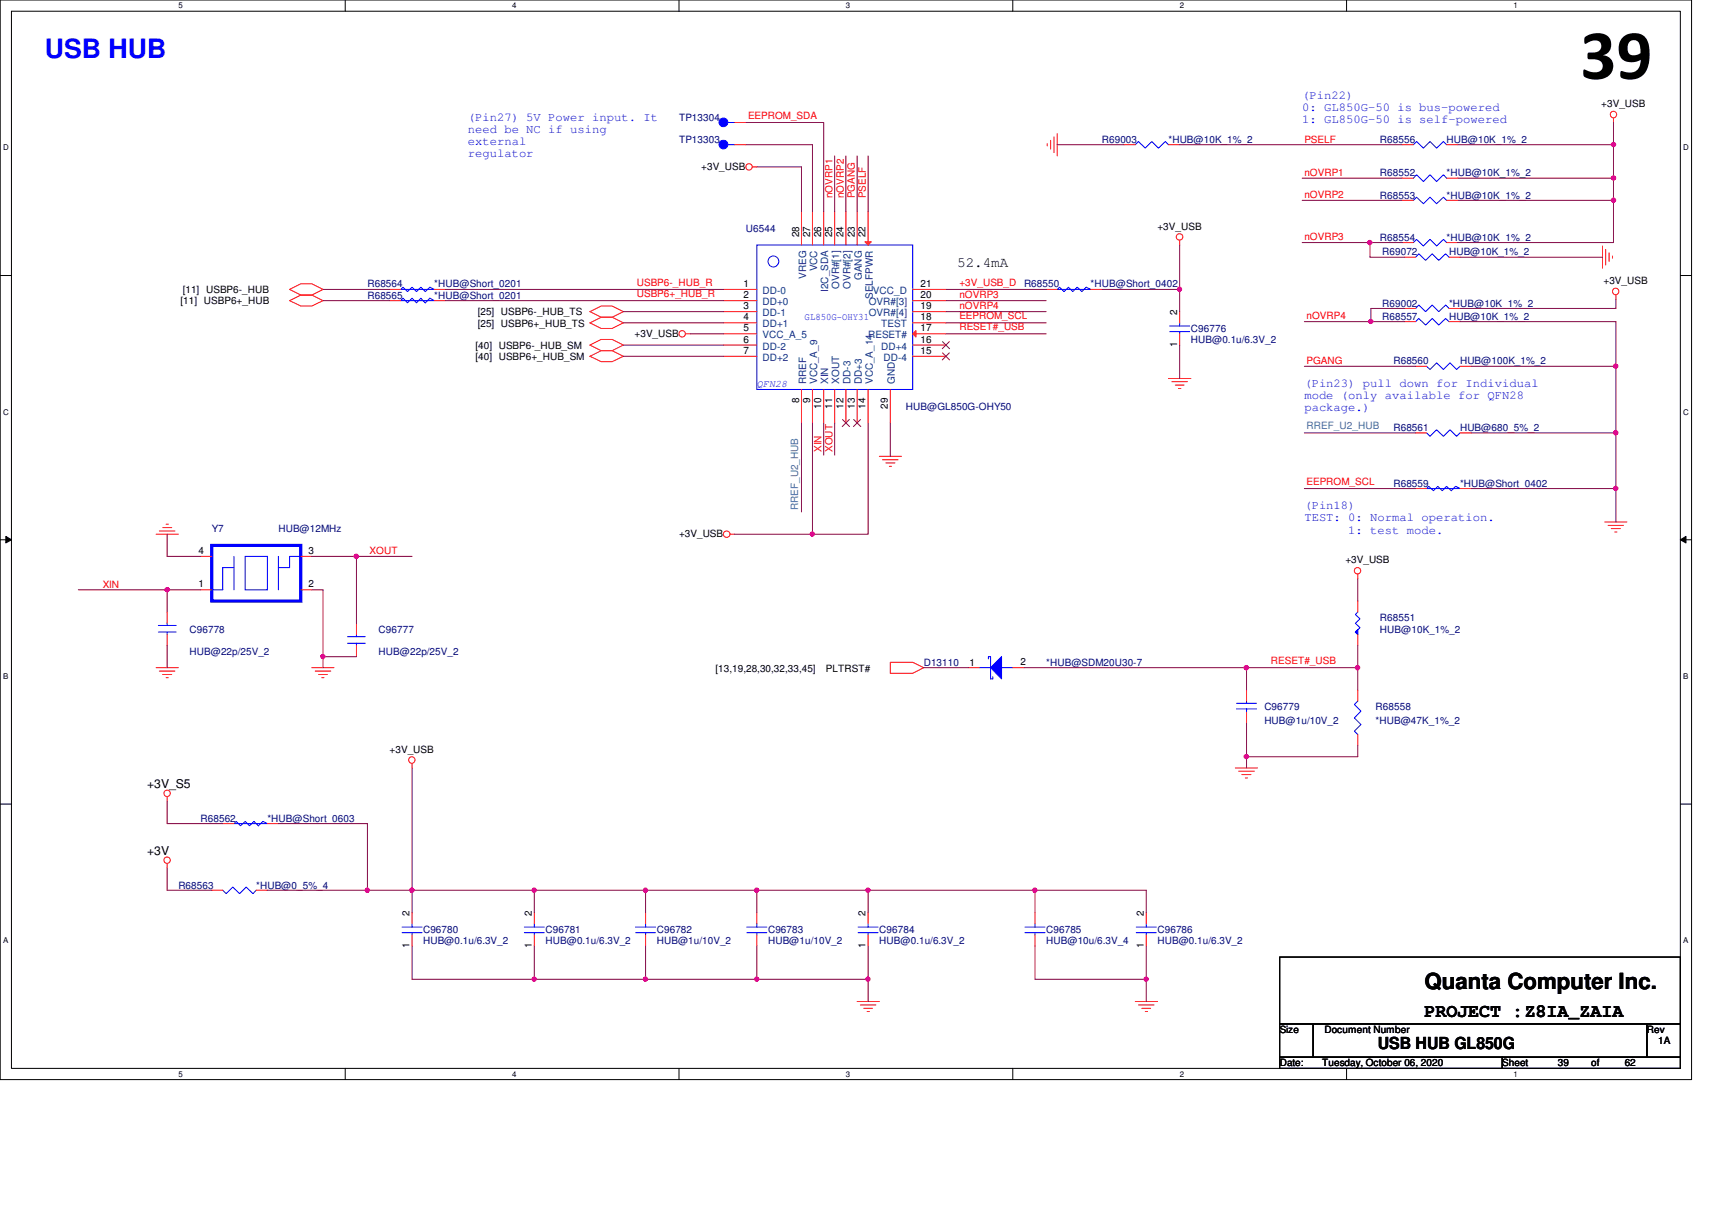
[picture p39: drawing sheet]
<svg xmlns="http://www.w3.org/2000/svg" width="297mm" height="210mm" viewBox="0 0 297 210" stroke-linecap="round" stroke-linejoin="round" font-family="sans-serif">
<defs><g id="words">
<text font-size="12.3" x="274.2" y="13.7">39</text>
<text font-size="4.6" fill="#00f" x="7.8" y="10.1">USB HUB</text>
<text font-size="3.9" x="247.1" y="171.5">Quanta Computer Inc.</text>
<text font-size="3.3" x="247.1" y="176.4">PROJECT :Z8IA_ZAIA</text>
<text font-size="2.9" x="239.1" y="182">USB HUB GL850G</text>
<text font-size="2.5" x="166.1" y="46.4">52.4mA</text>
<g font-size="2.1" fill="#00f">
<text x="225.9" y="17.1">(Pin22)</text>
<text x="81.2" y="21">(Pin27) 5V Power input. It</text>
<text x="81.2" y="23.1">need be NC if using</text>
<text x="225.9" y="19.2">0: GL850G-50 is bus-powered</text>
<text x="225.9" y="21.3">1: GL850G-50 is self-powered</text>
<text x="81.2" y="25.2">external</text>
<text x="81.2" y="27.3">regulator</text>
<text x="226.3" y="67.1">(Pin23) pull down for Individual</text>
<text x="226.3" y="69.2">mode (only available for QFN28</text>
<text x="226.3" y="71.3">package.)</text>
<text x="226.3" y="88.3">(Pin18)</text>
<text x="226.3" y="90.5">TEST: 0: Normal operation.</text>
<text x="233.9" y="92.6">1: test mode.</text>
</g>
<g font-size="2.1">
<text x="25.5" y="136.7">+3V_S5</text>
<text x="25.5" y="148.3">+3V</text>
</g>
<g font-size="1.7" fill="#000080">
<text x="117.8" y="20.9">TP13304</text>
<text x="117.8" y="24.8">TP13303</text>
<text x="191.2" y="24.8">R69003</text>
<text x="202.7" y="24.8">*HUB@10K_1%_2</text>
<text x="239.4" y="24.8">R68556</text>
<text x="251" y="24.8">HUB@10K_1%_2</text>
<text x="239.4" y="34.5">R68553</text>
<text x="239.4" y="30.6">R68552</text>
<text x="251" y="34.5">*HUB@10K_1%_2</text>
<text x="251" y="30.6">*HUB@10K_1%_2</text>
<text x="129.4" y="40.2">U6544</text>
<text x="239.4" y="41.8">R68554</text>
<text x="251" y="41.8">*HUB@10K_1%_2</text>
<text x="239.8" y="44.3">R69072</text>
<text x="251.4" y="44.3">HUB@10K_1%_2</text>
<text x="63.8" y="49.9">R68564</text>
<text x="63.8" y="51.8">R68565</text>
<text x="75.4" y="49.9">*HUB@Short_0201</text>
<text x="75.4" y="51.8">*HUB@Short_0201</text>
<text x="177.7" y="49.9">R68550</text>
<text x="189.2" y="49.9">*HUB@Short_0402</text>
<text x="239.8" y="53.2">R69002</text>
<text x="251.4" y="53.2">*HUB@10K_1%_2</text>
<text x="206.6" y="57.6">C96776</text>
<text x="206.6" y="59.5">HUB@0.1u/6.3V_2</text>
<text x="239.8" y="55.5">R68557</text>
<text x="251.4" y="55.5">HUB@10K_1%_2</text>
<text x="241.8" y="63.2">R68560</text>
<text x="253.3" y="63.2">HUB@100K_1%_2</text>
<text x="157.2" y="71.1">HUB@GL850G-OHY50</text>
<text x="241.8" y="74.8">R68561</text>
<text x="253.3" y="74.8">HUB@680_5%_2</text>
<text x="241.8" y="84.5">R68559</text>
<text x="253.3" y="84.5">*HUB@Short_0402</text>
<text x="36.7" y="92.4">Y7</text>
<text x="48.3" y="92.4">HUB@12MHz</text>
<text x="239.4" y="107.8">R68551</text>
<text x="32.9" y="109.7">C96778</text>
<text x="32.9" y="113.6">HUB@22p/25V_2</text>
<text x="65.7" y="109.7">C96777</text>
<text x="65.7" y="113.6">HUB@22p/25V_2</text>
<text x="239.4" y="109.7">HUB@10K_1%_2</text>
<text x="160.3" y="115.5">D13110</text>
<text x="181.5" y="115.5">*HUB@SDM20U30-7</text>
<text x="219.4" y="123.2">C96779</text>
<text x="219.4" y="125.6">HUB@1u/10V_2</text>
<text x="238.7" y="123.2">R68558</text>
<text x="238.7" y="125.6">*HUB@47K_1%_2</text>
<text x="34.8" y="142.5">R68562</text>
<text x="46.4" y="142.5">*HUB@Short_0603</text>
<text x="30.9" y="154.1">R68563</text>
<text x="44.4" y="154.1">*HUB@0_5%_4</text>
<text x="73.4" y="161.8">C96780</text>
<text x="94.7" y="161.8">C96781</text>
<text x="114" y="161.8">C96782</text>
<text x="133.3" y="161.8">C96783</text>
<text x="152.6" y="161.8">C96784</text>
<text x="181.5" y="161.8">C96785</text>
<text x="200.8" y="161.8">C96786</text>
<text x="73.4" y="163.8">HUB@0.1u/6.3V_2</text>
<text x="94.7" y="163.8">HUB@0.1u/6.3V_2</text>
<text x="114" y="163.8">HUB@1u/10V_2</text>
<text x="133.3" y="163.8">HUB@1u/10V_2</text>
<text x="152.6" y="163.8">HUB@0.1u/6.3V_2</text>
<text x="181.5" y="163.8">HUB@10u/6.3V_4</text>
<text x="200.8" y="163.8">HUB@0.1u/6.3V_2</text>
</g>
<g font-size="1.7" fill="#f00">
<text x="129.8" y="20.7">EEPROM_SDA</text>
<text x="226.3" y="24.7">PSELF</text>
<text x="144.4" y="34.4" transform="rotate(-90 144.4 34.4)">nOVRP1</text>
<text x="146.4" y="34.4" transform="rotate(-90 146.4 34.4)">nOVRP2</text>
<text x="148.3" y="34.4" transform="rotate(-90 148.3 34.4)">PGANG</text>
<text x="150.2" y="34.4" transform="rotate(-90 150.2 34.4)">PSELF</text>
<text x="226.3" y="30.5">nOVRP1</text>
<text x="226.3" y="34.4">nOVRP2</text>
<text x="226.3" y="41.7">nOVRP3</text>
<text x="110.5" y="49.6">USBP6-_HUB_R</text>
<text x="110.5" y="51.6">USBP6+_HUB_R</text>
<text x="166.5" y="49.6">+3V_USB_D</text>
<text x="166.5" y="51.8">nOVRP3</text>
<text x="166.5" y="53.7">nOVRP4</text>
<text x="166.5" y="55.4">EEPROM_SCL</text>
<text x="166.5" y="57.3">RESET#_USB</text>
<text x="226.7" y="55.4">nOVRP4</text>
<text x="226.7" y="63.2">PGANG</text>
<text x="142.5" y="78.4" transform="rotate(-90 142.5 78.4)">XIN</text>
<text x="144.4" y="78.4" transform="rotate(-90 144.4 78.4)">XOUT</text>
<text x="226.7" y="84.2">EEPROM_SCL</text>
<text x="17.8" y="101.9">XIN</text>
<text x="64.1" y="96.1">XOUT</text>
<text x="220.5" y="115.2">RESET#_USB</text>
</g>
<g font-size="1.7">
<text x="277.8" y="18.6">+3V_USB</text>
<text x="121.7" y="29.4">+3V_USB</text>
<text x="138.6" y="41.1" transform="rotate(-90 138.6 41.1)">28</text>
<text x="140.5" y="41.1" transform="rotate(-90 140.5 41.1)">27</text>
<text x="142.5" y="41.1" transform="rotate(-90 142.5 41.1)">26</text>
<text x="144.4" y="41.1" transform="rotate(-90 144.4 41.1)">25</text>
<text x="146.3" y="41.1" transform="rotate(-90 146.3 41.1)">24</text>
<text x="148.3" y="41.1" transform="rotate(-90 148.3 41.1)">23</text>
<text x="150.2" y="41.1" transform="rotate(-90 150.2 41.1)">22</text>
<text x="200.8" y="39.8">+3V_USB</text>
<text x="31.3" y="52.8">[11] USBP6+_HUB</text>
<text x="31.7" y="50.8">[11] USBP6-_HUB</text>
<text x="129" y="51.7">2</text>
<text x="129" y="53.6">3</text>
<text x="129" y="49.8">1</text>
<text x="159.7" y="51.7">20</text>
<text x="159.7" y="53.6">19</text>
<text x="159.7" y="49.8">21</text>
<text x="278.2" y="49.3">+3V_USB</text>
<text x="82.9" y="54.7">[25] USBP6-_HUB_TS</text>
<text x="82.9" y="56.6">[25] USBP6+_HUB_TS</text>
<text x="110.1" y="58.4">+3V_USB</text>
<text x="129" y="55.6">4</text>
<text x="129" y="57.5">5</text>
<text x="129" y="59.4">6</text>
<text x="159.7" y="59.4">16</text>
<text x="159.7" y="57.5">17</text>
<text x="159.7" y="55.6">18</text>
<text x="204.3" y="54.7" transform="rotate(-90 204.3 54.7)">2</text>
<text x="82.5" y="60.5">[40] USBP6-_HUB_SM</text>
<text x="82.5" y="62.4">[40] USBP6+_HUB_SM</text>
<text x="129" y="61.4">7</text>
<text x="159.7" y="61.4">15</text>
<text x="204.3" y="60.2" transform="rotate(-90 204.3 60.2)">1</text>
<text x="138.6" y="69.9" transform="rotate(-90 138.6 69.9)">8</text>
<text x="140.5" y="69.9" transform="rotate(-90 140.5 69.9)">9</text>
<text x="142.5" y="70.9" transform="rotate(-90 142.5 70.9)">10</text>
<text x="144.4" y="70.9" transform="rotate(-90 144.4 70.9)">11</text>
<text x="146.3" y="70.9" transform="rotate(-90 146.3 70.9)">12</text>
<text x="148.3" y="70.9" transform="rotate(-90 148.3 70.9)">13</text>
<text x="150.2" y="70.9" transform="rotate(-90 150.2 70.9)">14</text>
<text x="154" y="70.9" transform="rotate(-90 154 70.9)">29</text>
<text x="117.8" y="93.1">+3V_USB</text>
<text x="34.4" y="101.9">1</text>
<text x="34.4" y="96.1">4</text>
<text x="53.5" y="101.9">2</text>
<text x="53.5" y="96.1">3</text>
<text x="233.4" y="97.7">+3V_USB</text>
<text x="124.2" y="116.5">[13,19,28,30,32,33,45]</text>
<text x="143.3" y="116.5">PLTRST#</text>
<text x="168.2" y="115.5">1</text>
<text x="177.1" y="115.4">2</text>
<text x="67.6" y="130.6">+3V_USB</text>
<text x="71.1" y="158.9" transform="rotate(-90 71.1 158.9)">2</text>
<text x="92.3" y="158.9" transform="rotate(-90 92.3 158.9)">2</text>
<text x="150.2" y="158.9" transform="rotate(-90 150.2 158.9)">2</text>
<text x="198.5" y="158.9" transform="rotate(-90 198.5 158.9)">2</text>
<text x="71.1" y="164.5" transform="rotate(-90 71.1 164.5)">1</text>
<text x="92.3" y="164.5" transform="rotate(-90 92.3 164.5)">1</text>
<text x="150.2" y="164.5" transform="rotate(-90 150.2 164.5)">1</text>
<text x="198.5" y="164.5" transform="rotate(-90 198.5 164.5)">1</text>
<text x="222" y="179.2">Size</text>
<text x="229.8" y="179.2">Document Number</text>
<text x="285.7" y="179.2">Rev</text>
<text x="222" y="185">Date:</text>
<text x="229.4" y="185">Tuesday, October 06, 2020</text>
<text x="260.6" y="185">Sheet</text>
<text x="270.3" y="185">39</text>
<text x="276.1" y="185">of</text>
<text x="281.9" y="185">62</text>
<text x="287.7" y="181.1">1A</text>
</g>
<g font-size="1.7" fill="#004080">
<text x="141.8" y="47.1" transform="rotate(-90 141.8 47.1)">VCC</text>
<text x="132.3" y="53">DD+0</text>
<text x="132.3" y="51">DD-0</text>
<text x="139.9" y="48.3" transform="rotate(-90 139.9 48.3)">VREG</text>
<text x="143.7" y="50.6" transform="rotate(-90 143.7 50.6)">I2C_SDA</text>
<text x="145.6" y="50.1" transform="rotate(-90 145.6 50.1)">OVR#[1]</text>
<text x="147.6" y="50.1" transform="rotate(-90 147.6 50.1)">OVR#[2]</text>
<text x="149.5" y="48.6" transform="rotate(-90 149.5 48.6)">GANG</text>
<text x="150.7" y="53">OVR#[3]</text>
<text x="151.4" y="51.8" transform="rotate(-90 151.4 51.8)">SELFPWR</text>
<text x="151.5" y="51">VCC_D</text>
<text x="132.3" y="54.9">DD-1</text>
<text x="132.3" y="56.8">DD+1</text>
<text x="132.3" y="58.7">VCC_A_5</text>
<text x="150.6" y="58.7">RESET#</text>
<text x="150.7" y="54.9">OVR#[4]</text>
<text x="152.9" y="56.8">TEST</text>
<text x="132.3" y="60.7">DD-2</text>
<text x="132.3" y="62.6">DD+2</text>
<text x="152.9" y="60.7">DD+4</text>
<text x="153.3" y="62.6">DD-4</text>
<text x="139.9" y="66.6" transform="rotate(-90 139.9 66.6)">RREF</text>
<text x="141.8" y="66.6" transform="rotate(-90 141.8 66.6)">VCC_A_9</text>
<text x="143.7" y="66.6" transform="rotate(-90 143.7 66.6)">XIN</text>
<text x="145.6" y="66.6" transform="rotate(-90 145.6 66.6)">XOUT</text>
<text x="147.6" y="66.6" transform="rotate(-90 147.6 66.6)">DD-3</text>
<text x="149.5" y="66.6" transform="rotate(-90 149.5 66.6)">DD+3</text>
<text x="151.4" y="66.6" transform="rotate(-90 151.4 66.6)">VCC_A_14</text>
<text x="155.3" y="66.6" transform="rotate(-90 155.3 66.6)">GND</text>
</g>
<g font-size="1.7" fill="#00f">
<text x="139.6" y="55.5">GL850G-OHY31</text>
<text x="131.3" y="67.1">QFN28</text>
</g>
<g font-size="1.7" fill="#408080">
<text x="226.7" y="74.5">RREF_U2_HUB</text>
<text x="138.5" y="88.4" transform="rotate(-90 138.5 88.4)">RREF_U2_HUB</text>
</g>
<g font-size="1.4">
<text x="30.9" y="1.4">5</text>
<text x="88.9" y="1.4">4</text>
<text x="146.8" y="1.4">3</text>
<text x="204.7" y="1.4">2</text>
<text x="262.6" y="1.4">1</text>
<text x=".5" y="26.1">D</text>
<text x="292.1" y="26.1">D</text>
<text x=".5" y="71.9">C</text>
<text x="292.1" y="71.9">C</text>
<text x=".5" y="117.8">B</text>
<text x="292.1" y="117.8">B</text>
<text x=".5" y="163.6">A</text>
<text x="292.1" y="163.6">A</text>
<text x="30.9" y="186.8">5</text>
<text x="88.9" y="186.8">4</text>
<text x="146.8" y="186.8">3</text>
<text x="204.7" y="186.8">2</text>
<text x="262.6" y="186.8">1</text>
</g>
</g></defs>
<path d="M0 0h293.5v187.3h-293.5zM2 1.9h289.5v183.4h-289.5z" fill="none" stroke="#000" stroke-width=".17"/>
<g fill="#fff">
<path d="M30.9 .2h.8v1.5h-.8z"/>
<path d="M30.9 185.5h.8v1.6h-.8z"/>
</g>
<path d="M59.9 0v1.9M59.9 185.3v2" fill="none" stroke="#000" stroke-width=".17"/>
<g fill="#fff">
<path d="M88.9 .2h.7v1.5h-.7z"/>
<path d="M88.9 185.5h.7v1.6h-.7z"/>
</g>
<path d="M117.8 0v1.9M117.8 185.3v2" fill="none" stroke="#000" stroke-width=".17"/>
<g fill="#fff">
<path d="M146.8 .2h.7v1.5h-.7z"/>
<path d="M146.8 185.5h.7v1.6h-.7z"/>
</g>
<path d="M175.7 0v1.9M175.7 185.3v2" fill="none" stroke="#000" stroke-width=".17"/>
<g fill="#fff">
<path d="M204.7 .2h.7v1.5h-.7z"/>
<path d="M204.7 185.5h.7v1.6h-.7z"/>
</g>
<path d="M233.6 0v1.9M233.6 185.3v2" fill="none" stroke="#000" stroke-width=".17"/>
<g fill="#fff">
<path d="M262.6 .2h.8v1.5h-.8z"/>
<path d="M262.6 185.5h.8v1.6h-.8z"/>
<path d="M.5 24.8h1v1.6h-1z"/>
<path d="M292.1 24.8h.9v1.6h-.9z"/>
<path d="M.5 70.7h1v1.5h-1z"/>
<path d="M292.1 70.7h.9v1.5h-.9z"/>
</g>
<path d="M0 47.8h2M291.5 47.8h2" fill="none" stroke="#000" stroke-width=".17"/>
<g fill="#fff">
<path d="M.5 116.5h.9v1.6h-.9z"/>
<path d="M292.1 116.5h.8v1.6h-.8z"/>
</g>
<path d="M0 93.6h2M1 93l1 .6-1 .6zM291.5 93.6l1-.6v1.2zM291.5 93.6h2" fill="none" stroke="#000" stroke-width=".17"/>
<path d="M1 93l1 .6-1 .6zM291.5 93.6l1-.6v1.2z" fill="#000"/>
<g fill="#fff">
<path d="M.5 162.4h.9v1.5h-.9z"/>
<path d="M292.1 162.4h.8v1.5h-.8z"/>
</g>
<path d="M0 139.5h2M291.5 139.5h2M222 166h69.5v11.6h-69.5zM222 177.6h5.8v5.8h-5.8zM227.8 177.6h57.9v5.8h-57.9zM285.7 177.6h5.8v5.8h-5.8zM222 183.4h38.6v1.9h-38.6zM260.6 183.4h30.9v1.9h-30.9z" fill="none" stroke="#000" stroke-width=".17"/>
<g fill="none" stroke="#f00" stroke-width=".17">
<path d="M130.6 29h.7M181.7 24.9v.4M182.3 24.3v1.6M182.9 23.7v2.8M183.4 23.2v3.9M195 25.1h2M202.7 25.1h2M279.9 20.5v.8M50.2 50.2l2-1h1.9l1.9 1-1.9 1h-1.9zM50.2 52.2l2-1h1.9l1.9 1-1.9 .9h-1.9zM102.4 54.1l1.9-1h1.9l2 1-2 .9h-1.9zM102.4 56l1.9-1h1.9l2 1-2 1h-1.9z"/>
<path d="M102.4 59.9l1.9-1h1.9l2 1-2 .9h-1.9zM119 57.9h.8M181.5 50.2h1.9M189.2 50.2h2M204.7 41.7v.8M278 42.7v3.8M278.6 43.3v2.7M279.2 43.9v1.5M279.8 44.4v.4M280.4 51.2v.7M102.4 61.8l1.9-1h1.9l2 1-2 .9h-1.9zM152.6 79.2h3.8"/>
<path d="M153.1 79.8h2.7M202.7 65.7h3.9M203.3 66.2h2.7M203.9 66.8h1.5M204.5 67.4h.4M27.1 92.7h3.8M27.6 92.1h2.7M28.2 91.5h1.6M28.8 90.9h.4M126.7 92.7h.8M153.7 80.3h1.6M154.3 80.9h.4"/>
<path d="M235.6 99.6v.8M245.6 84.8h1.9M253.3 84.8h2M278.4 90.6h3.9M279 91.1h2.7M279.6 91.7h1.5M280.2 92.3h.3M27.1 115.8h3.8M27.6 116.4h2.7M28.2 117h1.6M28.8 117.6h.4M54.1 115.8h3.9"/>
<path d="M54.7 116.4h2.7M55.3 117h1.5M55.8 117.6h.4M154.5 114.9h3.9l1.9 .9-1.9 1h-3.9zM29 138.2v.8M71.5 132.5v.7M214.3 133.2h3.9M214.9 133.8h2.7M215.5 134.4h1.5M216.1 135h.3M29 149.8v.8M112 158.3v1.9"/>
<path d="M112 162.2v1.9M148.7 173.7h3.9M149.3 174.3h2.7M149.9 174.9h1.5M150.4 175.5h.4M197 173.7h3.8M197.5 174.3h2.7M198.1 174.9h1.5M198.7 175.5h.4"/>
<circle cx="279.9" cy="19.9" r=".56"/>
<circle cx="130" cy="29" r=".56"/>
<circle cx="118.4" cy="57.9" r=".56"/>
<circle cx="204.7" cy="41.1" r=".56"/>
<circle cx="280.3" cy="50.6" r=".56"/>
<circle cx="126.1" cy="92.7" r=".56"/>
<circle cx="235.5" cy="99" r=".56"/>
<circle cx="29" cy="137.6" r=".56"/>
<circle cx="71.4" cy="131.8" r=".56"/>
<circle cx="29" cy="149.2" r=".56"/>
</g>
<path d="M197 25.1l.5-.5 1.2 1.1 1.2-1.1 1.1 1.1 1.2-1.1 .5 .5M183.4 50.2l.5-.4 .7 .8 .8-.8 .7 .8 .8-.8 .8 .8 .8-.8 .7 .4zM247.5 84.8l.4-.4 .8 .7 .8-.7 .7 .7 .8-.7 .8 .7 .8-.7 .7 .4zM235.6 106.2l-.4 .4 .8 .8-.8 .7 .8 .8-.8 .7 .4 .5M110.3 160.8h3.4M110.3 161.8h3.4M112 161.8v.4M112 160.2v.6" fill="none" stroke="#00f" stroke-width=".17"/>
<path d="M235.2 109.6l.4-.3v.8l-.4-.5 .4-.3z" fill-rule="evenodd" fill="#00f"/>
<g fill="none" stroke="#00f" stroke-width=".17">
<path d="M245.2 34.8l.6-.6 1.2 1.1 1.1-1.1 1.2 1.1 1.1-1.1 .6 .6M131.3 42.5h27.1v25.1h-27.1zM245.6 53.5l.6-.6 1.2 1.2 1.1-1.2 1.1 1.2 1.2-1.2 .6 .6M235.2 109.6l.4-.3v.8l-.4-.5 .4-.3zM69.8 160.8h3.4M69.8 161.8h3.4M71.5 161.8v.4M71.5 160.2v.6M177.8 160.8h3.5M177.8 161.8h3.5M179.6 161.8v.4M179.6 160.2v.6"/>
<circle cx="134.2" cy="45.3" r=".94"/>
</g>
<g fill="none" stroke="#f00" stroke-width=".17">
<path d="M243.3 34.8h1.9M251 34.8h1.9M125.5 52.2h5.8M125.5 54.1h5.8M125.5 56h5.8M125.5 57.9h5.8M125.5 59.9h5.8M125.5 50.2h5.8M158.4 59.9h5.7M158.4 50.2h5.7M158.4 52.2h5.7M158.4 54.1h5.7"/>
<path d="M158.4 56h5.7M243.7 53.5h1.9M251.4 53.5h1.9M125.5 61.8h5.8M158.4 61.8h5.7M235.6 110.1v1.9M235.6 104.3v1.9M71.5 158.3v1.9M179.6 158.3v1.9M71.5 162.2v1.9M179.6 162.2v1.9"/>
</g>
<path d="M163.5 59.3l1.3 1.2M164.7 59.3l-1.2 1.2M163.5 61.2l1.3 1.2M164.7 61.2l-1.2 1.2" fill="none" stroke="#804000" stroke-width=".17"/>
<path d="M158.4 57.9l.5-.5v1.1z" fill="#f00"/>
<g fill="none" stroke="#f00" stroke-width=".17">
<path d="M139.1 36.7v5.8M141 36.7v5.8M142.9 36.7v5.8M144.8 36.7v5.8M146.8 36.7v5.8M148.7 36.7v5.8M158.4 57.9l.5-.5v1.1zM158.4 57.9h5.7M139.1 67.6v5.8M141 67.6v5.8M142.9 67.6v5.8M144.8 67.6v5.8"/>
<path d="M146.8 67.6v5.8M148.7 67.6v5.8M150.6 67.6v5.8"/>
</g>
<path d="M146.2 72.8l1.2 1.2M147.4 72.8l-1.3 1.2M148.1 72.8l1.2 1.2M149.3 72.8l-1.2 1.2" fill="none" stroke="#804000" stroke-width=".17"/>
<path d="M150.1 42h1.1l-.6 .5z" fill="#f00"/>
<g fill="none" stroke="#f00" stroke-width=".17">
<path d="M150.6 36.7v5.8M243.3 25.1h1.9M243.3 30.9h1.9M251 25.1h1.9M251 30.9h1.9M67.6 50.2h2M67.6 52.2h2M75.3 50.2h2M75.3 52.2h2M150.1 42h1.1l-.6 .5zM243.3 42.1h1.9M243.7 44.6h1.9"/>
<path d="M243.7 55.8h1.9M251 42.1h1.9M251.4 44.6h1.9M251.4 55.8h1.9M154.5 67.6v5.8M245.6 63.5h1.9M245.6 75.1h1.9M253.3 63.5h2M253.3 75.1h2M34.8 96.5h1.9M52.2 96.5h1.9M34.8 102.3h1.9"/>
<path d="M52.2 102.3h1.9M61.8 108.1v2M61.8 112v1.9M216.3 119.7v1.9M216.3 123.6v1.9M38.6 142.9h2M46.4 142.9h1.9M92.7 158.3v1.9M131.3 158.3v1.9M198.9 158.3v1.9M92.7 162.2v1.9M131.3 162.2v1.9"/>
<path d="M198.9 162.2v1.9"/>
</g>
<g fill="none" stroke="#00f" stroke-width=".17">
<path d="M245.2 25.1l.6-.5 1.2 1.1 1.1-1.1 1.2 1.1 1.1-1.1 .6 .5M245.2 30.9l.6-.6 1.2 1.2 1.1-1.2 1.2 1.2 1.1-1.2 .6 .6M69.6 50.2l.3-.4 .8 .8 .8-.8 .8 .8 .7-.8 .8 .8 .8-.8 .7 .4zM69.9 51.7l.8 .8 .8-.8 .8 .8 .7-.8 .8 .8 .8-.8 .7 .5h-5.7zM245.2 42.1l.6-.6 1.2 1.2 1.1-1.2 1.2 1.2 1.1-1.2 .6 .6M245.6 44.6l.6-.6 1.2 1.2 1.1-1.2 1.1 1.2 1.2-1.2 .6 .6M245.6 55.8l.6-.6 1.2 1.2 1.1-1.2 1.1 1.2 1.2-1.2 .6 .6M247.5 63.5l.6 .6 1.2-1.2 1.1 1.2 1.2-1.2 1.1 1.2 .6-.6M247.5 75.1l.6 .6 1.2-1.2 1.1 1.2 1.2-1.2 1.1 1.2 .6-.6M40.6 98.5h-2v3.8h-1.9M40.6 96.5v5.8M42.5 96.5h3.9v5.8h-3.9z"/>
<path d="M48.3 96.5v5.8M52.2 96.5h-2v2h-1.9M60.3 110.4h3.1M60.3 111.6h3.1M61.8 110.1v.3M61.8 111.6v.4M214.5 123h3.5M214.5 122h3.5M216.3 121.6v.4M216.3 123v.6M40.6 142.9l.4-.4 .7 .8 .8-.8 .8 .8 .8-.8 .7 .8 .8-.8 .8 .4zM91 160.8h3.4"/>
<path d="M91 161.8h3.4M92.7 161.8v.4M92.7 160.2v.6M129.6 160.8h3.5M129.6 161.8h3.5M131.3 161.8v.4M131.3 160.2v.6M197.1 160.8h3.5M197.1 161.8h3.5M198.9 161.8v.4M198.9 160.2v.6"/>
</g>
<path d="M36.7 94.6h15.5v9.7h-15.5z" fill="none" stroke="#00f" stroke-width=".55"/>
<circle cx="125.5" cy="21.2" r=".75" fill="#00f"/>
<g fill="none" stroke="#00f" stroke-width=".17">
<path d="M126.3 21.3h1.2M202.9 56.6h3.5M202.9 57.5h3.5M204.7 57.5v.4M204.7 56v.6M27.5 109.6h3.1M27.5 108.5h3.1M29 108.1v.4M29 109.6v.5M235.6 121.6l-.6 .6 1.1 1.2-1.1 1.1 1.1 1.2-1.1 1.1 .6 .6M38.6 154.4l.6 .6 1.2-1.1 1.2 1.1 1.1-1.1 1.2 1.1 .5-.6"/>
<circle cx="125.5" cy="21.2" r=".75"/>
</g>
<path d="M127.5 21.3h1.9M204.7 57.9v2M204.7 54.1v1.9M29 106.2v1.9M29 110.1v1.9M235.6 119.7v1.9M235.6 127.4v2M36.7 154.4h1.9M44.4 154.4h2" fill="none" stroke="#f00" stroke-width=".17"/>
<circle cx="125.5" cy="25.1" r=".75" fill="#00f"/>
<g fill="none" stroke="#00f" stroke-width=".17">
<path d="M126.3 25.1h1.2"/>
<circle cx="125.5" cy="25.1" r=".75"/>
</g>
<path d="M127.5 25.1h1.9" fill="none" stroke="#f00" stroke-width=".17"/>
<path d="M173.8 113.9v3.9l-1.9-2z" fill="#00f"/>
<path d="M169.9 115.8h2M171.5 114.3v-.4h.4v3.9h.4v-.4M173.8 115.8h1.9M173.8 113.9v3.9l-1.9-2zM148.9 160.8h3.5M148.9 161.8h3.5M150.6 161.8v.4M150.6 160.2v.6" fill="none" stroke="#00f" stroke-width=".17"/>
<path d="M168 115.8h1.9M175.7 115.8h2M150.6 158.3v1.9M150.6 162.2v1.9" fill="none" stroke="#f00" stroke-width=".17"/>
<path d="M129.4 25.1h11.6v11.6M139.1 29v7.7M144.8 27.1v9.6M146.8 27.1v9.6M148.7 27.1v9.6M150.6 27.1v9.6M29 139v3.9h9.6M71.5 133.2v21.2M29 150.6v3.8M63.8 142.9v11.5" fill="none" stroke="#800040" stroke-width=".17"/>
<circle cx="71.5" cy="154.4" r=".38" fill="#f0f"/>
<circle cx="71.5" cy="154.4" r=".38" fill="none" stroke="#f0f" stroke-width=".17"/>
<path d="M29 154.4h7.7M46.4 154.4h17.4" fill="none" stroke="#800040" stroke-width=".17"/>
<circle cx="63.7" cy="154.4" r=".38" fill="#f0f"/>
<circle cx="63.7" cy="154.4" r=".38" fill="none" stroke="#f0f" stroke-width=".17"/>
<path d="M63.8 154.4h7.7M71.5 154.4h21.2M71.5 154.4v3.9" fill="none" stroke="#800040" stroke-width=".17"/>
<circle cx="92.7" cy="154.4" r=".38" fill="#f0f"/>
<circle cx="92.7" cy="154.4" r=".38" fill="none" stroke="#f0f" stroke-width=".17"/>
<path d="M92.7 154.4h19.3" fill="none" stroke="#800040" stroke-width=".17"/>
<circle cx="112" cy="154.4" r=".38" fill="#f0f"/>
<circle cx="112" cy="154.4" r=".38" fill="none" stroke="#f0f" stroke-width=".17"/>
<path d="M92.7 154.4v3.9M150.6 154.4h-38.6v3.9" fill="none" stroke="#800040" stroke-width=".17"/>
<circle cx="150.6" cy="154.4" r=".38" fill="#f0f"/>
<circle cx="150.6" cy="154.4" r=".38" fill="none" stroke="#f0f" stroke-width=".17"/>
<circle cx="131.3" cy="154.4" r=".38" fill="#f0f"/>
<circle cx="131.3" cy="154.4" r=".38" fill="none" stroke="#f0f" stroke-width=".17"/>
<path d="M77.3 50.2h48.2M77.3 52.2h48.2M108.2 54.1h17.3M164.1 50.2h17.4M164.1 52.2h17.4M164.1 54.1h17.4M191.2 50.2h13.5v3.9M131.3 154.4v3.9M150.6 154.4v3.9M71.5 164.1v5.8M92.7 164.1v5.8M112 164.1v5.8" fill="none" stroke="#800040" stroke-width=".17"/>
<circle cx="112" cy="169.9" r=".37" fill="#f0f"/>
<circle cx="112" cy="169.9" r=".37" fill="none" stroke="#f0f" stroke-width=".17"/>
<path d="M108.2 56h17.3M108.2 59.9h17.3M119.8 57.9h5.7M164.1 56h17.4M164.1 57.9h17.4M204.7 59.9v5.8M71.5 169.9h21.2M131.3 164.1v5.8M150.6 164.1v5.8" fill="none" stroke="#800040" stroke-width=".17"/>
<circle cx="92.7" cy="169.9" r=".37" fill="#f0f"/>
<circle cx="92.7" cy="169.9" r=".37" fill="none" stroke="#f0f" stroke-width=".17"/>
<path d="M92.7 169.9h19.3M131.3 169.9h19.3v3.8" fill="none" stroke="#800040" stroke-width=".17"/>
<circle cx="150.6" cy="169.9" r=".37" fill="#f0f"/>
<circle cx="150.6" cy="169.9" r=".37" fill="none" stroke="#f0f" stroke-width=".17"/>
<circle cx="131.3" cy="169.9" r=".37" fill="#f0f"/>
<circle cx="131.3" cy="169.9" r=".37" fill="none" stroke="#f0f" stroke-width=".17"/>
<path d="M108.2 61.8h17.3M139.1 73.4v15.4M141 73.4v19.3M142.9 73.4v5.6M144.8 73.4v5.6M150.6 73.4v19.3M154.5 73.4v5.8M150.6 154.4h29v3.9M198.9 154.4v3.9M179.6 164.1v5.8M198.9 164.1v5.8" fill="none" stroke="#800040" stroke-width=".17"/>
<circle cx="198.8" cy="169.9" r=".37" fill="#f0f"/>
<circle cx="198.8" cy="169.9" r=".37" fill="none" stroke="#f0f" stroke-width=".17"/>
<path d="M29 92.7v3.8h5.8M54.1 96.5h7.7M179.6 169.9h19.3v3.8" fill="none" stroke="#800040" stroke-width=".17"/>
<circle cx="61.8" cy="96.5" r=".38" fill="#f0f"/>
<circle cx="61.8" cy="96.5" r=".38" fill="none" stroke="#f0f" stroke-width=".17"/>
<path d="M279.9 21.3v3.8M71.5 96.5h-9.7v11.6M13.6 102.3h15.4v3.9M235.6 100.4v3.9" fill="none" stroke="#800040" stroke-width=".17"/>
<circle cx="29" cy="102.3" r=".37" fill="#f0f"/>
<circle cx="29" cy="102.3" r=".37" fill="none" stroke="#f0f" stroke-width=".17"/>
<path d="M29 102.3h5.8M54.1 102.3h1.9v11.6" fill="none" stroke="#800040" stroke-width=".17"/>
<circle cx="56" cy="113.9" r=".37" fill="#f0f"/>
<circle cx="56" cy="113.9" r=".37" fill="none" stroke="#f0f" stroke-width=".17"/>
<path d="M225.9 30.9h17.4M225.9 34.8h17.4M252.9 30.9h27v3.9h-27M235.6 112v3.8" fill="none" stroke="#800040" stroke-width=".17"/>
<circle cx="280" cy="34.7" r=".37" fill="#f0f"/>
<circle cx="280" cy="34.7" r=".37" fill="none" stroke="#f0f" stroke-width=".17"/>
<path d="M204.7 25.1h38.6M252.9 25.1h27M279.9 34.8v7.3h-27M225.9 42.1h11.8M29 112v3.8M61.8 113.9h-5.8v1.9M177.7 115.8h38.6v3.9M235.6 115.8v3.9" fill="none" stroke="#800040" stroke-width=".17"/>
<circle cx="280" cy="25.1" r=".37" fill="#f0f"/>
<circle cx="280" cy="25.1" r=".37" fill="none" stroke="#f0f" stroke-width=".17"/>
<path d="M226.3 55.8h11.6" fill="none" stroke="#800040" stroke-width=".17"/>
<circle cx="237.8" cy="55.8" r=".37" fill="#f0f"/>
<circle cx="237.8" cy="55.8" r=".37" fill="none" stroke="#f0f" stroke-width=".17"/>
<path d="M253.3 55.8h27.1v7.7M226.3 84.8h19.3M255.3 84.8h25.1M160.3 115.8h7.7" fill="none" stroke="#800040" stroke-width=".17"/>
<circle cx="280.3" cy="84.7" r=".37" fill="#f0f"/>
<circle cx="280.3" cy="84.7" r=".37" fill="none" stroke="#f0f" stroke-width=".17"/>
<path d="M226.3 63.5h19.3M255.3 63.5h25.1v11.6M216.3 125.5v5.8" fill="none" stroke="#800040" stroke-width=".17"/>
<circle cx="280.3" cy="63.5" r=".37" fill="#f0f"/>
<circle cx="280.3" cy="63.5" r=".37" fill="none" stroke="#f0f" stroke-width=".17"/>
<path d="M226.3 75.1h19.3M255.3 75.1h25.1M235.6 129.4v1.9" fill="none" stroke="#800040" stroke-width=".17"/>
<circle cx="280.3" cy="75.1" r=".37" fill="#f0f"/>
<circle cx="280.3" cy="75.1" r=".37" fill="none" stroke="#f0f" stroke-width=".17"/>
<path d="M280.4 75.1v9.7M235.6 131.3h-19.3v1.9" fill="none" stroke="#800040" stroke-width=".17"/>
<circle cx="216.2" cy="131.2" r=".37" fill="#f0f"/>
<circle cx="216.2" cy="131.2" r=".37" fill="none" stroke="#f0f" stroke-width=".17"/>
<path d="M179.6 154.4h19.3M112 169.9h19.3" fill="none" stroke="#800040" stroke-width=".17"/>
<circle cx="179.5" cy="154.4" r=".38" fill="#f0f"/>
<circle cx="179.5" cy="154.4" r=".38" fill="none" stroke="#f0f" stroke-width=".17"/>
<path d="M131.3 29h7.8M56 50.2h11.6M56 52.2h11.6M127.5 92.7h23.1" fill="none" stroke="#800040" stroke-width=".17"/>
<circle cx="140.9" cy="92.6" r=".37" fill="#f0f"/>
<circle cx="140.9" cy="92.6" r=".37" fill="none" stroke="#f0f" stroke-width=".17"/>
<path d="M204.7 42.5v7.7" fill="none" stroke="#800040" stroke-width=".17"/>
<circle cx="204.6" cy="50.2" r=".37" fill="#f0f"/>
<circle cx="204.6" cy="50.2" r=".37" fill="none" stroke="#f0f" stroke-width=".17"/>
<path d="M129.4 21.3h13.5v15.4M279.9 25.1v5.8" fill="none" stroke="#800040" stroke-width=".17"/>
<circle cx="280" cy="30.9" r=".37" fill="#f0f"/>
<circle cx="280" cy="30.9" r=".37" fill="none" stroke="#f0f" stroke-width=".17"/>
<path d="M183.4 25.1h11.6M243.7 53.5h-5.8v2.3h5.8M253.3 53.5h27.1M280.4 84.8v5.8M216.3 115.8h19.3" fill="none" stroke="#800040" stroke-width=".17"/>
<circle cx="235.5" cy="115.8" r=".38" fill="#f0f"/>
<circle cx="235.5" cy="115.8" r=".38" fill="none" stroke="#f0f" stroke-width=".17"/>
<circle cx="216.2" cy="115.8" r=".38" fill="#f0f"/>
<circle cx="216.2" cy="115.8" r=".38" fill="none" stroke="#f0f" stroke-width=".17"/>
<path d="M243.3 42.1h-5.6v2.5M253.3 44.6h24.7M280.4 51.9v1.6M48.3 142.9h15.5" fill="none" stroke="#800040" stroke-width=".17"/>
<circle cx="237.7" cy="42.1" r=".38" fill="#f0f"/>
<circle cx="237.7" cy="42.1" r=".38" fill="none" stroke="#f0f" stroke-width=".17"/>
<path d="M237.7 44.6h6" fill="none" stroke="#800040" stroke-width=".17"/>
<circle cx="71.5" cy="154.4" r=".38" fill="#f0f"/>
<circle cx="71.5" cy="154.4" r=".38" fill="none" stroke="#f0f" stroke-width=".17"/>
<circle cx="63.7" cy="154.4" r=".38" fill="#f0f"/>
<circle cx="63.7" cy="154.4" r=".38" fill="none" stroke="#f0f" stroke-width=".17"/>
<circle cx="92.7" cy="154.4" r=".38" fill="#f0f"/>
<circle cx="92.7" cy="154.4" r=".38" fill="none" stroke="#f0f" stroke-width=".17"/>
<circle cx="112" cy="154.4" r=".38" fill="#f0f"/>
<circle cx="112" cy="154.4" r=".38" fill="none" stroke="#f0f" stroke-width=".17"/>
<circle cx="150.6" cy="154.4" r=".38" fill="#f0f"/>
<circle cx="150.6" cy="154.4" r=".38" fill="none" stroke="#f0f" stroke-width=".17"/>
<circle cx="131.3" cy="154.4" r=".38" fill="#f0f"/>
<circle cx="131.3" cy="154.4" r=".38" fill="none" stroke="#f0f" stroke-width=".17"/>
<circle cx="112" cy="169.9" r=".37" fill="#f0f"/>
<circle cx="112" cy="169.9" r=".37" fill="none" stroke="#f0f" stroke-width=".17"/>
<circle cx="92.7" cy="169.9" r=".37" fill="#f0f"/>
<circle cx="92.7" cy="169.9" r=".37" fill="none" stroke="#f0f" stroke-width=".17"/>
<circle cx="150.6" cy="169.9" r=".37" fill="#f0f"/>
<circle cx="150.6" cy="169.9" r=".37" fill="none" stroke="#f0f" stroke-width=".17"/>
<circle cx="131.3" cy="169.9" r=".37" fill="#f0f"/>
<circle cx="131.3" cy="169.9" r=".37" fill="none" stroke="#f0f" stroke-width=".17"/>
<circle cx="198.8" cy="169.9" r=".37" fill="#f0f"/>
<circle cx="198.8" cy="169.9" r=".37" fill="none" stroke="#f0f" stroke-width=".17"/>
<circle cx="61.8" cy="96.5" r=".38" fill="#f0f"/>
<circle cx="61.8" cy="96.5" r=".38" fill="none" stroke="#f0f" stroke-width=".17"/>
<circle cx="29" cy="102.3" r=".37" fill="#f0f"/>
<circle cx="29" cy="102.3" r=".37" fill="none" stroke="#f0f" stroke-width=".17"/>
<circle cx="56" cy="113.9" r=".37" fill="#f0f"/>
<circle cx="56" cy="113.9" r=".37" fill="none" stroke="#f0f" stroke-width=".17"/>
<circle cx="280" cy="34.7" r=".37" fill="#f0f"/>
<circle cx="280" cy="34.7" r=".37" fill="none" stroke="#f0f" stroke-width=".17"/>
<circle cx="280" cy="25.1" r=".37" fill="#f0f"/>
<circle cx="280" cy="25.1" r=".37" fill="none" stroke="#f0f" stroke-width=".17"/>
<circle cx="237.8" cy="55.8" r=".37" fill="#f0f"/>
<circle cx="237.8" cy="55.8" r=".37" fill="none" stroke="#f0f" stroke-width=".17"/>
<circle cx="280.3" cy="84.7" r=".37" fill="#f0f"/>
<circle cx="280.3" cy="84.7" r=".37" fill="none" stroke="#f0f" stroke-width=".17"/>
<circle cx="280.3" cy="63.5" r=".37" fill="#f0f"/>
<circle cx="280.3" cy="63.5" r=".37" fill="none" stroke="#f0f" stroke-width=".17"/>
<circle cx="280.3" cy="75.1" r=".37" fill="#f0f"/>
<circle cx="280.3" cy="75.1" r=".37" fill="none" stroke="#f0f" stroke-width=".17"/>
<circle cx="216.2" cy="131.2" r=".37" fill="#f0f"/>
<circle cx="216.2" cy="131.2" r=".37" fill="none" stroke="#f0f" stroke-width=".17"/>
<circle cx="179.5" cy="154.4" r=".38" fill="#f0f"/>
<circle cx="179.5" cy="154.4" r=".38" fill="none" stroke="#f0f" stroke-width=".17"/>
<circle cx="140.9" cy="92.6" r=".37" fill="#f0f"/>
<circle cx="140.9" cy="92.6" r=".37" fill="none" stroke="#f0f" stroke-width=".17"/>
<circle cx="204.6" cy="50.2" r=".37" fill="#f0f"/>
<circle cx="204.6" cy="50.2" r=".37" fill="none" stroke="#f0f" stroke-width=".17"/>
<circle cx="280" cy="30.9" r=".37" fill="#f0f"/>
<circle cx="280" cy="30.9" r=".37" fill="none" stroke="#f0f" stroke-width=".17"/>
<circle cx="235.5" cy="115.8" r=".38" fill="#f0f"/>
<circle cx="235.5" cy="115.8" r=".38" fill="none" stroke="#f0f" stroke-width=".17"/>
<circle cx="216.2" cy="115.8" r=".38" fill="#f0f"/>
<circle cx="216.2" cy="115.8" r=".38" fill="none" stroke="#f0f" stroke-width=".17"/>
<circle cx="237.7" cy="42.1" r=".38" fill="#f0f"/>
<circle cx="237.7" cy="42.1" r=".38" fill="none" stroke="#f0f" stroke-width=".17"/>
<use href="#words"/>
</svg>
